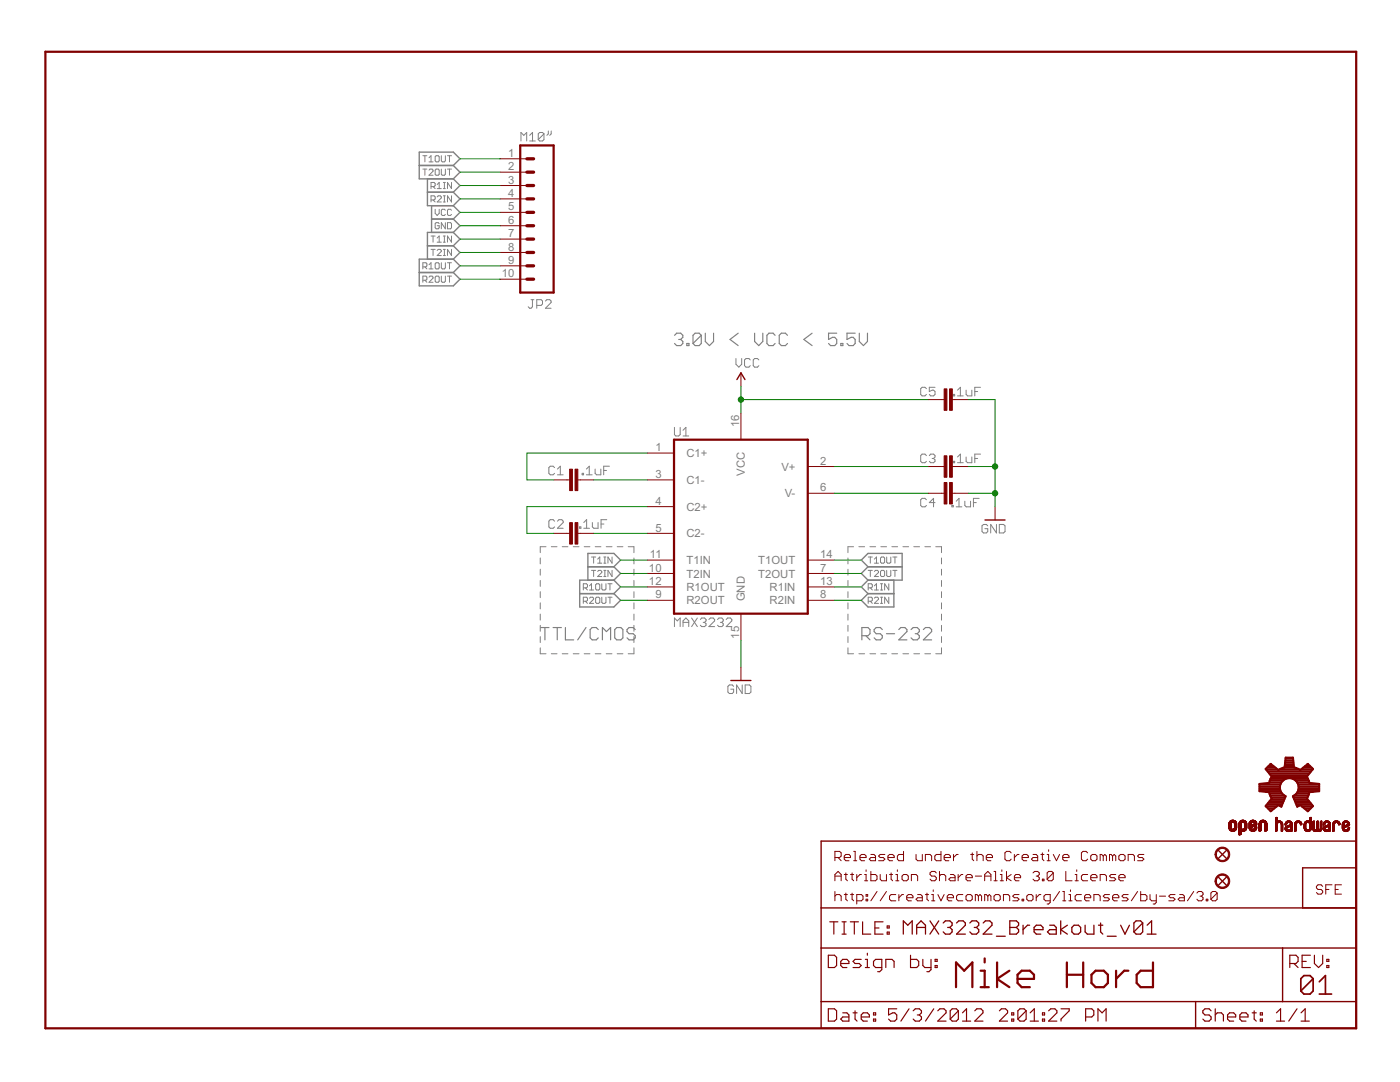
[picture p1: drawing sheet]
<svg xmlns="http://www.w3.org/2000/svg" width="279mm" height="216mm" viewBox="0 0 279 216" stroke-linecap="round" stroke-linejoin="round" font-family="sans-serif">
<defs><g id="words">
<g font-size="2.5" fill="#808080">
<text x="101.4" y="31.3">1</text>
<text x="101.4" y="34">2</text>
<text x="101.4" y="36.7">3</text>
<text x="101.4" y="39.3">4</text>
<text x="101.4" y="42">5</text>
<text x="101.4" y="44.7">6</text>
<text x="101.4" y="47.3">7</text>
<text x="101.4" y="50">8</text>
<text x="101.4" y="52.7">9</text>
<text x="100.2" y="55.3">10</text>
<text x="147.5" y="85.3" transform="rotate(-90 147.5 85.3)">16</text>
<text x="130.8" y="90">1</text>
<text x="130.8" y="95.4">3</text>
<text x="137" y="91.2">C1+</text>
<text x="148.7" y="95" transform="rotate(-90 148.7 95)">VCC</text>
<text x="155.9" y="93.9">V+</text>
<text x="163.7" y="92.7">2</text>
<text x="130.8" y="100.7">4</text>
<text x="137" y="96.6">C1-</text>
<text x="137" y="101.9">C2+</text>
<text x="156.6" y="99.2">V-</text>
<text x="163.7" y="98">6</text>
<text x="130.8" y="106.1">5</text>
<text x="137" y="107.2">C2-</text>
<text x="129.7" y="111.4">11</text>
<text x="137" y="112.6">T1IN</text>
<text x="151.3" y="112.6">T1OUT</text>
<text x="163.7" y="111.4">14</text>
<text x="129.5" y="114.1">10</text>
<text x="129.5" y="116.7">12</text>
<text x="130.8" y="119.4">9</text>
<text x="137" y="115.2">T2IN</text>
<text x="137" y="117.9">R1OUT</text>
<text x="148.7" y="120" transform="rotate(-90 148.7 120)">GND</text>
<text x="151.3" y="115.2">T2OUT</text>
<text x="153.6" y="117.9">R1IN</text>
<text x="163.7" y="114.1">7</text>
<text x="163.7" y="116.7">13</text>
<text x="163.7" y="119.4">8</text>
<text x="137" y="120.6">R2OUT</text>
<text x="153.6" y="120.6">R2IN</text>
<text x="147.5" y="127.4" transform="rotate(-90 147.5 127.4)">15</text>
</g>
</g></defs>
<g fill="none" stroke="#808080" stroke-width=".2">
<path d="M84.4 31.1h.8M84.4 33.7h.8M84.8 31.1v1.2M84.8 33.7v1.3M85.6 31.5l.4-.4v1.2M85.6 32.3h.8M85.6 34l.2-.3h.4l.2 .3v.2l-.8 .8h.8M86 37.2h.6l.2-.2v-.4l-.2-.2h-.6v1.2M86 39.9h.6l.2-.2v-.4l-.2-.2h-.6v1.2M86.4 37.2l.4 .4M86.4 39.9l.4 .4M87 31.1h.5l.2 .2v.8l-.2 .2h-.5l-.2-.2v-.8z"/>
<path d="M87 33.7h.5l.2 .3v.8l-.2 .2h-.5l-.2-.2v-.8zM87.2 36.8l.5-.4v1.2M87.2 39.3l.3-.2h.4l.2 .2v.2l-.9 .8h.9M87.2 37.6h.9M88.1 31.1v1l.2 .2h.4l.2-.2v-1M88.1 33.7v1.1l.2 .2h.4l.2-.2v-1.1M88.5 36.4h.4M88.5 37.6h.4M88.5 39.1h.4M88.7 36.4v1.2M88.7 39.1v1.2M89.3 31.1h.8"/>
<path d="M89.3 33.7h.8M89.7 31.1v1.2M89.7 33.7v1.3M90.1 36.4v1.2l-.8-1.2v1.2M90.1 39.1v1.2l-.8-1.2v1.2M104 28.1v-1.7l.5 .6 .6-.6v1.7M105.7 27l.6-.6v1.7M105.7 28.1h1.1M108.6 26.7v1.2l-.3 .2h-.6l-.3-.2M108.6 26.7l-.3-.3h-.6l-.3 .3v1.2M108.6 26.7l-1.2 1.2M109.4 26.1v.6l-.3 .3"/>
<path d="M110 26.1v.6l-.3 .3M84.4 53.3h.6l.2-.3v-.4l-.2-.2h-.6v1.3M84.4 55.9h.6l.2-.2v-.4l-.2-.2h-.6v1.2M84.8 53.3l.4 .4M84.8 55.9l.4 .4M85.6 52.8l.4-.4v1.3M85.6 55.3l.2-.2h.4l.2 .2v.2l-.8 .8h.8M85.6 53.7h.8M86 47.1h.8M86 49.8h.8M86.4 47.1v1.2M86.4 49.8v1.2"/>
<path d="M86.8 41.8v.8l.4 .4 .5-.4v-.8M87 52.4h.5l.2 .2v.8l-.2 .3h-.5l-.2-.3v-.8zM87 55.1h.5l.2 .2v.8l-.2 .2h-.5l-.2-.2v-.8zM87.2 47.5l.5-.4v1.2M87.2 50l.3-.2h.4l.2 .2v.2l-.9 .8h.9M87.2 48.3h.9M87.7 44.6l-.2-.2h-.5l-.2 .2v.8l.2 .3h.5l.2-.3v-.4h-.5M88.1 52.4v1l.2 .3h.4l.2-.3v-1M88.1 55.1v1l.2 .2h.4l.2-.2v-1M88.5 40.3h.4M88.5 47.1h.4M88.5 48.3h.4"/>
<path d="M88.5 49.8h.4M88.5 51h.4M88.7 47.1v1.2M88.7 49.8v1.2M88.9 42l-.2-.2h-.4l-.2 .2v.8l.2 .2h.4l.2-.2M88.9 44.4v1.3l-.8-1.3v1.3M89.3 44.4h.6l.2 .2v.8l-.2 .3h-.6zM89.3 52.4h.8M89.3 55.1h.8M89.7 52.4v1.3M89.7 55.1v1.2M90.1 42l-.2-.2h-.4l-.2 .2v.8l.2 .2h.4l.2-.2"/>
<path d="M90.1 47.1v1.2l-.8-1.2v1.2M90.1 49.8v1.2l-.8-1.2v1.2M106 59.8h.6M106.3 59.8v1.4l-.3 .3h-.3l-.3-.3M107.1 60.9h.9l.3-.3v-.5l-.3-.3h-.9v1.7M108.9 60.1l.2-.3h.6l.3 .3v.3l-1.1 1.1h1.1M146.9 71.5v1.2l.5 .6 .6-.6v-1.2M149.7 71.8l-.2-.3h-.6l-.3 .3v1.2l.3 .3h.6l.2-.3M151.4 71.8l-.2-.3h-.6l-.3 .3v1.2l.3 .3h.6l.2-.3M184.9 77.6l-.3-.3h-.6l-.3 .3v1.1l.3 .3h.6l.3-.3M186.6 77.3h-1.1v.8l.8-.2 .3 .2v.6l-.3 .3h-.6l-.2-.3M190.2 78.7h.3v.3h-.3z"/>
<path d="M191.1 77.9l.6-.6v1.7M191.1 79h1.1M192.8 77.9v.8l.3 .3h.9v-1.1M194.5 78.1h.6M195.7 77.3h-1.2v1.7M110.7 93.3l-.3-.3h-.6l-.3 .3v1.1l.3 .3h.6l.3-.3M111.3 94.7h1.1M111.3 93.6l.5-.6v1.7M116.2 94.4h.3v.3h-.3zM117 94.7h1.2M117 93.6l.6-.6v1.7M118.8 93.6v.8l.2 .3h.9v-1.1"/>
<path d="M120.5 93.9h.6M121.6 93h-1.1v1.7M134.6 85.3v1.4l.3 .3h.5l.3-.3v-1.4M136.3 85.9l.6-.6v1.7M136.3 87h1.2M184.9 90.9l-.3-.3h-.6l-.3 .3v1.2l.3 .2h.6l.3-.2M184.9 99.7l-.3-.3h-.6l-.3 .3v1.2l.3 .2h.6l.3-.2M185.5 90.9l.2-.3h.6l.3 .3v.3l-.3 .3M186 91.5h.3M186.3 91.5l.3 .3v.3l-.3 .2h-.6l-.2-.2M190.2 92.1h.3v.2h-.3zM191.1 92.3h1.1"/>
<path d="M191.1 91.2l.6-.6v1.7M192.8 91.2v.9l.3 .2h.9v-1.1M194.5 91.5h.6M195.4 99.4h-1.1v1.7M195.7 90.6h-1.2v1.7M107.8 111.3v1.2M107.8 113.6v1.2M107.8 115.8v1.2M107.8 118.1v1.2M109 109.1h-1.2v1.2M110 109.1h1.2M110.7 104l-.3-.3h-.6l-.3 .3v1.1l.3 .3h.6l.3-.3"/>
<path d="M111.3 104l.2-.3h.6l.3 .3v.3l-1.1 1.1h1.1M112.2 109.1h1.1M114.4 109.1h1.1M115.7 105.1h.2v.3h-.2zM116.4 117.3h.6l.2-.2v-.4l-.2-.2h-.6v1.2M116.4 120h.6l.2-.2v-.4l-.2-.2h-.6v1.2M116.5 105.4h1.1M116.5 104.3l.6-.6v1.7M116.6 109.1h1.1M116.8 117.3l.4 .4M116.8 120l.4 .4M117.6 117.7h.9"/>
<path d="M117.6 119.4l.3-.2h.4l.2 .2v.2l-.9 .8h.9M117.6 116.9l.4-.4v1.2M118 111.1h.9M118 113.8h.9M118.2 104.3v.8l.3 .3h.9v-1.1M118.5 111.1v1.3M118.5 113.8v1.2M118.8 109.1h1.1M118.9 119.4l.2-.2h.4l.2 .2v.8l-.2 .2h-.4l-.2-.2zM119.1 116.5h.4l.2 .2v.8l-.2 .2h-.4l-.2-.2v-.8zM119.3 112.4h.8M119.3 114l.2-.2h.4l.2 .2v.2l-.8 .8h.8"/>
<path d="M119.3 111.6l.4-.5v1.3M120 104.6h.5M120.1 116.5v1l.2 .2h.4l.2-.2v-1M120.1 119.2v1l.2 .2h.4l.2-.2v-1M120.5 111.1h.4M120.5 112.4h.4M120.5 113.8h.4M120.5 115h.4M120.7 111.1v1.3M120.7 113.8v1.2M121 109.1h1.1M121.1 103.7h-1.1v1.7"/>
<path d="M121.3 116.5h.9M121.3 119.2h.9M121.7 116.5v1.2M121.7 119.2v1.2M122.2 111.1v1.3l-.9-1.3v1.3M122.2 113.8v1.2l-.9-1.2v1.2M123.2 109.1h1.1M125.4 109.1h1.1v1.2M126.5 111.3v1.2M126.5 113.6v1.2M126.5 115.8v1.2M126.5 118.1v1.2"/>
<path d="M169.2 111.3v1.2M169.2 113.6v1.2M169.2 115.8v1.2M169.2 118.1v1.2M170.3 109.1h-1.1v1.2M171.4 109.1h1.2M173.3 111.1h.8M173.3 113.8h.8M173.3 117.3h.6l.2-.2v-.4l-.2-.2h-.6v1.2M173.3 120h.6l.2-.2v-.4l-.2-.2h-.6v1.2M173.6 109.1h1.2M173.7 111.1v1.3"/>
<path d="M173.7 113.8v1.2M173.7 117.3l.4 .4M173.7 120l.4 .4M174.5 111.6l.4-.5v1.3M174.5 116.9l.4-.4v1.2M174.5 112.4h.8M174.5 114l.2-.2h.4l.2 .2v.2l-.8 .8h.8M174.5 119.4l.2-.2h.4l.2 .2v.2l-.8 .8h.8M174.5 117.7h.8M175.7 116.5h.4M175.7 117.7h.4M175.7 119.2h.4"/>
<path d="M175.8 109.1h1.1M175.9 111.1h.4l.3 .3v.8l-.3 .2h-.4l-.2-.2v-.8zM175.9 113.8h.4l.3 .2v.9l-.3 .1h-.4l-.2-.1v-.9zM175.9 116.5v1.2M175.9 119.2v1.2M177 111.1v1.1l.2 .2h.4l.2-.2v-1.1M177 113.8v1.1l.2 .1h.4l.2-.1v-1.1M177.4 116.5v1.2l-.8-1.2v1.2M177.4 119.2v1.2l-.8-1.2v1.2M178 109.1h1.1M178.2 111.1h.8M178.2 113.8h.8"/>
<path d="M178.6 111.1v1.3M178.6 113.8v1.2M180.2 109.1h1.1M182.4 109.1h1.1M184.6 109.1h1.1M186.6 100.3h-1.1l.8-.9v1.7M186.8 109.1h1.1v1.2M187.9 111.3v1.2M187.9 113.6v1.2M187.9 115.8v1.2M187.9 118.1v1.2M190 100.9h.2v.2h-.2z"/>
<path d="M190.8 101.1h1.2M190.8 100l.6-.6v1.7M192.6 100v.9l.2 .2h.9v-1.1M194.3 100.3h.5M197.1 104.9l-.3-.3h-.5l-.3 .3v1.2l.3 .2h.5l.3-.2v-.6h-.5M198.9 104.6v1.7l-1.2-1.7v1.7M199.4 104.6h.9l.3 .3v1.2l-.3 .2h-.9zM107.8 120.3v1.2M107.8 122.5v1.2M107.8 124.8v1.2M107.8 127v1.2M107.8 129.3v1.2h1.2"/>
<path d="M110 130.5h1.2M112.2 130.5h1.1M114.4 130.5h1.1M116.6 130.5h1.1M118.8 130.5h1.1M121 130.5h1.1M123.2 130.5h1.1M126.5 129.3v1.2h-1.1M126.5 120.3v1.2M126.5 122.5v1.2M126.5 124.8v1.2M126.5 127v1.2"/>
<path d="M134.6 125v-1.7l.6 .6 .5-.6v1.7M136.3 125v-1.1l.6-.6 .6 .6v1.1M136.3 124.2h1.2M138 123.3l1.2 1.7M139.2 123.3l-1.2 1.7M139.8 123.6l.2-.3h.6l.3 .3v.3l-.3 .3M140.3 124.2h.3M140.6 124.2l.3 .3v.3l-.3 .2h-.6l-.2-.2M141.5 123.6l.3-.3h.5l.3 .3v.3l-1.1 1.1h1.1M143.2 123.6l.3-.3h.6l.2 .3v.3l-.2 .3M143.8 124.2h.3M144.1 124.2l.2 .3v.3l-.2 .2h-.6l-.3-.2"/>
<path d="M144.9 123.6l.3-.3h.6l.2 .3v.3l-1.1 1.1h1.1M146.4 136.9l-.3-.2h-.5l-.3 .2v1.2l.3 .3h.5l.3-.3v-.6h-.6M148.1 136.7v1.7l-1.1-1.7v1.7M148.7 136.7h.9l.3 .2v1.2l-.3 .3h-.9zM169.2 129.3v1.2h1.1M169.2 120.3v1.2M169.2 122.5v1.2M169.2 124.8v1.2M169.2 127v1.2M171.4 130.5h1.2M173.6 130.5h1.2M175.7 120.4h.4"/>
<path d="M175.8 130.5h1.1M178 130.5h1.1M180.2 130.5h1.1M182.4 130.5h1.1M184.6 130.5h1.1M187.9 129.3v1.2h-1.1M187.9 120.3v1.2M187.9 122.5v1.2M187.9 124.8v1.2M187.9 127v1.2"/>
</g>
<g fill="none" stroke="#808080" stroke-width=".23">
<path d="M134.6 66.9l.4-.4h.8l.5 .4v.4l-.5 .4M135.4 67.7h.4M135.8 67.7l.5 .4v.4l-.5 .5h-.8l-.4-.5M137.1 68.5h.4v.5h-.4zM140 66.9l-.5-.4h-.8l-.4 .4v1.6M140 66.9v1.6l-.5 .5h-.8l-.4-.5M140 66.9l-1.7 1.6M140.8 66.5v1.6l.8 .9 .8-.9v-1.6M147.3 66.5l-1.6 1.2 1.6 1.3M150.6 66.5v1.6l.8 .9 .8-.9v-1.6M154.7 66.9l-.4-.4h-.8l-.4 .4v1.6l.4 .5h.8l.4-.5M157.2 66.9l-.5-.4h-.8l-.4 .4v1.6l.4 .5h.8l.5-.5"/>
<path d="M162.1 66.5l-1.7 1.2 1.7 1.3M167 66.5h-1.6v1.2l.8-.4h.4l.4 .4v.8l-.4 .5h-.8l-.4-.5M167.8 68.5h.4v.5h-.4zM170.7 66.5h-1.7v1.2l.9-.4h.4l.4 .4v.8l-.4 .5h-.9l-.4-.5M171.5 66.5v1.6l.8 .9 .8-.9v-1.6M107.9 125.2h1.7M108.8 125.2v2.5M110.4 125.2h1.6M111.2 125.2v2.5M112.8 125.2v2.5h1.7M116.9 125.2l-1.6 2.5M119.4 125.6l-.4-.4h-.8l-.4 .4v1.7l.4 .4h.8l.4-.4"/>
<path d="M120.2 127.7v-2.5l.8 .8 .9-.8v2.5M123.1 125.2h.8l.4 .4v1.7l-.4 .4h-.8l-.4-.4v-1.7zM126.8 125.6l-.4-.4h-.9l-.4 .4v.4l.4 .4h.9l.4 .5v.4l-.4 .4h-.9l-.4-.4M172 126.9h1.2l.4-.5v-.8l-.4-.4h-1.2v2.5M172.8 126.9l.8 .8M176.1 125.6l-.4-.4h-.8l-.4 .4v.4l.4 .4h.8l.4 .5v.4l-.4 .4h-.8l-.4-.4M176.9 126.4h1.6M179.4 125.6l.4-.4h.8l.4 .4v.4l-1.6 1.7h1.6M181.8 125.6l.4-.4h.8l.5 .4v.4l-.5 .4M182.6 126.4h.4M183 126.4l.5 .5v.4l-.5 .4h-.8l-.4-.4M184.3 125.6l.4-.4h.8l.4 .4v.4l-1.6 1.7h1.6"/>
</g>
<g fill="none" stroke="#808080" stroke-width=".28">
<path d="M83.7 33h6.8M85.3 35.7v5.3h5.2M85.3 38.4h5.2M90.5 33l1.3-1.3-1.3-1.3h-6.8v5.3h6.8M90.5 33l1.3 1.4-1.3 1.3M90.5 35.7l1.3 1.3-1.3 1.4M90.5 38.4l1.3 1.3-1.3 1.3M83.7 54.4h6.8M85.3 49h5.2M86.1 43.7h4.4M86.1 41v5.4M90.5 41l1.3 1.4-1.3 1.3"/>
<path d="M90.5 43.7l1.3 1.3-1.3 1.4M90.5 46.4h-5.2v5.3M90.5 51.7h-6.8v5.3h6.8l1.3-1.3-1.3-1.3M90.5 46.4l1.3 1.3-1.3 1.3M90.5 49l1.3 1.4-1.3 1.3M90.5 51.7l1.3 1.3-1.3 1.4M115.7 118.4h6.8M117.3 113.1h5.2M122.5 113.1l1.3-1.3-1.3-1.4h-5.2v5.4M122.5 115.8h-6.8v5.3h6.8l1.3-1.3-1.3-1.4M122.5 113.1l1.3 1.3-1.3 1.4M122.5 115.8l1.3 1.3-1.3 1.3"/>
<path d="M173.2 113.1l-1.3-1.3 1.3-1.4h6.8v5.4h-6.8M173.2 113.1h6.8M173.2 113.1l-1.3 1.3 1.3 1.4M173.2 115.8l-1.3 1.3 1.3 1.3M173.2 118.4h5.2M178.4 115.8v5.3h-5.2l-1.3-1.3 1.3-1.4"/>
</g>
<g fill="none" stroke="#800000" stroke-width=".44">
<path d="M9.1 10.3h261.6v194.9h-261.6zM103.8 29h6.7v29.4h-6.7zM134.5 87.7h26.7v34.7h-26.7zM190.8 197v-5l1.6 1.7 1.7-1.7v5M195.7 193.7h.8v3.3M195.7 197h1.6M196.5 191.2v.8M199 192v5M201.4 193.7l-2.4 1.6 2.4 1.7M203.1 195.3h3.3v-.8l-.9-.8h-1.6l-.8 .8v1.7l.8 .8h1.6M212.9 192v5M212.9 194.5h3.3"/>
<path d="M216.2 192v5M217.8 194.5l.9-.8h1.6l.8 .8v1.7l-.8 .8h-1.6l-.9-.8zM222.7 193.7v3.3M225.2 193.7h-.8l-1.7 1.6M230.1 192v5h-2.5l-.8-.8v-1.7l.8-.8h2.5"/>
</g>
<path d="M262.1 195.3l-.6-.6h-1.3l-.6 .6v2.4M262.1 195.3v2.4l-.6 .7h-1.3l-.6-.7M262.1 195.3l-2.5 2.4M263.3 198.4h2.4M263.3 195.9l1.2-1.2v3.7" fill="none" stroke="#800000" stroke-width=".34"/>
<g fill="none" stroke="#800000" stroke-width=".28">
<path d="M147.1 75.7l.8-1.3 .8 1.3M196.6 103.8h4M145.9 135.8h4M163.9 167.8h106.8v37.4h-106.8zM243.2 169.7l1.6 1.6M243.2 175l1.6 1.6M244.8 169.7l-1.6 1.6M244.8 175l-1.6 1.6M270.7 173.2h-10.7v8M163.9 189.2h106.8M163.9 199.9h106.8M163.9 181.2h106.8"/>
<path d="M238.6 199.9v5.3M256 189.2v10.7"/>
</g>
<g fill="none" stroke="#800000" stroke-width=".23">
<path d="M165.3 190.6h1.2l.5 .4v1.7l-.5 .4h-1.2zM165.6 183.9h1.6M166.4 183.9v2.5M167.8 192.3h1.6v-.5l-.4-.4h-.8l-.4 .4v.9l.4 .4h.8M168 183.9h.9M168 186.4h.9M168.5 183.9v2.5M169.7 183.9h1.6M170.5 183.9v2.5M171.9 191.4h-1.3l-.4 .4 .4 .5h.9l.4 .4-.4 .4h-1.3M172.1 183.9v2.5h1.7M172.7 193.1h.8"/>
<path d="M172.7 191.4h.4v1.7M173.1 190.2v.4M174.6 185.2h.8M176 193.1h-1.2l-.5-.4v-.9l.5-.4h1.2v2.1l-.4 .4h-.4M176.2 183.9h-1.6v2.5h1.6M176.8 193.1v-1.7h1.2l.4 .4v1.3M177.1 186h.4v.4h-.4zM177.1 184.8h.4v.4h-.4zM181.7 190.6v2.5h1.2l.4-.4v-.9l-.4-.4h-1.2M184.2 191.4v1.3l.4 .4h1.2M185.8 191.4v2.1l-.4 .4h-.4M186.6 192.7h.4v.4h-.4z"/>
<path d="M186.6 191.4h.4v.4h-.4zM257.4 192.3h1.2l.5-.5v-.8l-.5-.4h-1.2v2.5M258.2 192.3l.9 .8M259.9 191.8h.8M261.5 190.6h-1.6v2.5h1.6M262.3 190.6v1.7l.8 .8 .9-.8v-1.7M264.8 192.7h.4v.4h-.4zM264.8 191.4h.4v.4h-.4zM165.3 201.3h1.2l.5 .4v1.6l-.5 .5h-1.2zM168.2 202.1h.8l.4 .4v1.3h-1.2l-.4-.5 .4-.4h1.2M170.2 202.1h.8M170.6 201.7v1.6l.4 .5"/>
<path d="M171.9 202.9h1.6v-.4l-.4-.4h-.8l-.4 .4v.8l.4 .5h.8M174.3 203.3h.5v.5h-.5zM174.3 202.1h.5v.4h-.5zM179 201.3h-1.7v1.2l.9-.4h.4l.4 .4v.8l-.4 .5h-.9l-.4-.5M181.4 201.3l-1.6 2.5M182.2 201.7l.5-.4h.8l.4 .4v.4l-.4 .4M183.1 202.5h.4M183.5 202.5l.4 .4v.4l-.4 .5h-.8l-.5-.5M186.4 201.3l-1.7 2.5M187.2 201.7l.4-.4h.8l.4 .4v.4l-1.6 1.7h1.6M191.3 201.7v1.6l-.4 .5h-.9l-.4-.5M191.3 201.7l-.4-.4h-.9l-.4 .4v1.6"/>
<path d="M191.3 201.7l-1.7 1.6M192.1 203.8h1.6M192.1 202.1l.8-.8v2.5M194.5 201.7l.4-.4h.9l.4 .4v.4l-1.7 1.7h1.7M199.5 201.7l.4-.4h.8l.4 .4v.4l-1.6 1.7h1.6M201.9 203.3h.4v.5h-.4zM201.9 202.1h.4v.4h-.4zM204.8 201.7v1.6l-.4 .5h-.8l-.5-.5M204.8 201.7l-.4-.4h-.8l-.5 .4v1.6M204.8 201.7l-1.7 1.6M205.6 203.8h1.6M205.6 202.1l.8-.8v2.5"/>
<path d="M208 203.3h.5v.5h-.5zM208 202.1h.5v.4h-.5zM209.3 201.7l.4-.4h.8l.4 .4v.4l-1.6 1.7h1.6M211.8 201.3h1.6v.4l-1.6 1.6v.5M216.7 202.9h1.2l.4-.4v-.8l-.4-.4h-1.2v2.5M219.1 203.8v-2.5l.8 .8 .8-.8v2.5M241.7 201.7l-.4-.4h-.8l-.4 .4v.4l.4 .4h.8l.4 .4v.4l-.4 .5h-.8l-.4-.5M242.5 202.5l.4-.4h.9l.4 .4v1.3M242.5 201.3v2.5M245 202.9h1.6v-.4l-.4-.4h-.8l-.4 .4v.8l.4 .5h.8M247.4 202.9h1.7v-.4l-.4-.4h-.9l-.4 .4v.8l.4 .5h.9M249.9 202.1h.8"/>
<path d="M250.3 201.7v1.6l.4 .5M251.5 203.3h.4v.5h-.4zM251.5 202.1h.4v.4h-.4zM254.7 203.8h1.7M254.7 202.1l.9-.8v2.5M258.8 201.3l-1.6 2.5M259.7 203.8h1.6M259.7 202.1l.8-.8v2.5"/>
</g>
<g fill="none" stroke="#800000" stroke-width=".25">
<path d="M180.3 186.4v-2.7l.9 .9 .9-.9v2.7M182.9 186.4v-1.8l.9-.9 .9 .9v1.8M182.9 185.1h1.8M185.6 183.7l1.7 2.7M187.3 183.7l-1.7 2.7M188.2 184.2l.5-.5h.9l.4 .5v.4l-.4 .5M189.1 185.1h.5M189.6 185.1l.4 .4v.4l-.4 .5h-.9l-.5-.5M190.9 184.2l.4-.5h.9l.5 .5v.4l-1.8 1.8h1.8M193.5 184.2l.5-.5h.9l.4 .5v.4l-.4 .5M194.4 185.1h.5M194.9 185.1l.4 .4v.4l-.4 .5h-.9l-.5-.5"/>
<path d="M196.2 184.2l.5-.5h.8l.5 .5v.4l-1.8 1.8h1.8M198.9 186.8h1.7M201.5 185.1h1.3M201.5 183.7h1.3l.5 .5v.4l-.5 .5 .5 .4v.4l-.5 .5h-1.3zM204.2 184.6v1.8M205.5 184.6h-.4l-.9 .9M206.4 185.5h1.8v-.4l-.5-.5h-.9l-.4 .5v.8l.4 .5h.9M209.5 184.6h.9l.4 .5v1.3h-1.3l-.5-.5 .5-.4h1.3M211.7 183.7v2.7M213 184.6l-1.3 .9 1.3 .9M213.9 185.1l.5-.5h.8l.5 .5v.8l-.5 .5h-.8l-.5-.5zM216.6 184.6v1.3l.4 .5h1.3v-1.8"/>
<path d="M219.2 184.6h.9M219.6 184.2v1.7l.5 .5M221 186.8h1.8M223.6 184.6l.9 1.8 .9-1.8M228 184.2l-.4-.5h-.9l-.4 .5v1.7M228 184.2v1.7l-.4 .5h-.9l-.4-.5M228 184.2l-1.7 1.7M228.9 186.4h1.8M228.9 184.6l.9-.9v2.7"/>
</g>
<g fill="none" stroke="#800000" stroke-width=".2">
<path d="M99.8 31.7h5.4M99.8 34.4h5.4M99.8 37h5.4M99.8 39.7h5.4M99.8 42.4h5.4M99.8 45h5.4M99.8 47.7h5.4M99.8 50.4h5.4M99.8 53h5.4M99.8 55.7h5.4M147.9 74.4v2.7M185.2 79.7h3.2"/>
<path d="M190 79.7h3.3M110.5 95.8h3.2M115.3 95.8h3.2M129.2 90.4h5.3M129.2 95.8h5.3M147.9 82.4v5.3M161.2 93.1h5.3M161.2 98.4h5.3M185.2 93.1h3.2M185.2 98.4h3.2M190 93.1h3.3M190 98.4h3.3"/>
<path d="M110.5 106.4h3.2M115.3 106.4h3.2M129.2 101.1h5.3M129.2 106.4h5.3M129.2 111.8h5.3M129.2 114.4h5.3M129.2 117.1h5.3M129.2 119.8h5.3M161.2 111.8h5.3M161.2 114.4h5.3M161.2 117.1h5.3M161.2 119.8h5.3"/>
<path d="M198.6 101.1v2.7M147.9 122.4v5.4M147.9 133.1v2.7M166.6 171.1h1l.3-.3v-.6l-.3-.3h-1v1.8M166.6 175.7v-1.2l.7-.6 .6 .6v1.2M166.6 177.9v1.8M166.6 178.8l.3-.3h.7l.3 .3v.9M166.6 174.8h1.3M167.3 171.1l.6 .6M168.5 171.1h1.2v-.3l-.3-.3h-.6l-.3 .3v.6l.3 .3h.6M168.5 174.5h.6M168.5 178.5h.6"/>
<path d="M168.8 174.2v1.2l.3 .3M168.8 178.2v1.2l.3 .3M169.7 174.5h.7M169.7 178.5h.7M170.1 174.2v1.2l.3 .3M170.1 178.2v1.2l.3 .3M170.4 169.9h.3v1.8M170.4 171.7h.6M171 174.5v1.2M171 179.7h.9l.3-.3v-.6l-.3-.3h-.9v1.9M171.6 171.1h1.2v-.3l-.2-.3h-.7l-.3 .3v.6l.3 .3h.7M171.9 174.5h-.3l-.6 .6"/>
<path d="M172.6 174.5h.2v1.2M172.6 175.7h.6M172.8 173.6v.3M172.8 178.5h.4v.3h-.4zM172.8 179.4h.4v.3h-.4zM173.8 170.5h.6l.3 .3v.9h-.9l-.3-.3 .3-.3h.9M173.8 173.9v1.8h.9l.3-.3v-.6l-.3-.3h-.9M175 177.9l-1.2 1.8M175.7 174.5v.9l.3 .3h.9v-1.2M176.6 170.5h-.9l-.4 .3 .4 .3h.6l.3 .3-.3 .3h-1M176.9 177.9l-1.2 1.8M177.2 171.1h1.3v-.3l-.4-.3h-.6l-.3 .3v.6l.3 .3h.6"/>
<path d="M177.5 174.5h.6M177.8 174.2v1.2l.3 .3M178.8 174.5h.3v1.2M178.8 175.7h.6M178.8 178.5h-1l-.3 .3v.6l.3 .3h1M179.1 173.6v.3M179.4 178.5v1.2M180.3 169.9v1.8h-.9l-.3-.3v-.6l.3-.3h.9M180.3 174.5h.7l.3 .3v.6l-.3 .3h-.7l-.3-.3v-.6zM180.3 178.5h-.3l-.6 .6M181 179.1h1.2v-.3l-.3-.3h-.6l-.3 .3v.6l.3 .3h.6M181.9 175.7v-1.2h.9l.3 .3v.9"/>
<path d="M182.8 170.5v.9l.3 .3h1v-1.2M183.1 178.5h.6l.4 .3v.9h-1l-.3-.3 .3-.3h1M184.7 171.7v-1.2h.9l.3 .3v.9M184.7 178.5h.6M185 178.2v1.2l.3 .3M185.9 178.5h.3v1.2M185.9 179.7h.7M186.2 177.6v.3M186.9 174.2l-.3-.3h-.7l-.3 .3v.3l.3 .3h.7l.3 .3v.3l-.3 .3h-.7l-.3-.3M187.2 178.5l.6 1.2 .6-1.2M187.5 174.8l.3-.3h.6l.3 .3v.9M187.5 173.9v1.8"/>
<path d="M187.8 169.9v1.8h-.9l-.3-.3v-.6l.3-.3h.9M188.4 171.1h1.3v-.3l-.3-.3h-.7l-.3 .3v.6l.3 .3h.7M189 179.1h1.3v-.3l-.3-.3h-.6l-.4 .3v.6l.4 .3h.6M189.7 174.5h.6l.3 .3v.9h-.9l-.3-.3 .3-.3h.9M190.3 170.5v1.2M191.2 170.5h-.3l-.6 .6M191.2 174.5v1.2M192.2 174.5h-.3l-.7 .6M192.2 178.5h-1l-.3 .3v.6l.3 .3h1M192.8 175.1h1.2v-.3l-.3-.3h-.6l-.3 .3v.6l.3 .3h.6M193.1 178.5h.6l.3 .3v.6l-.3 .3h-.6l-.3-.3v-.6zM193.7 170.5h.6"/>
<path d="M194 170.2v1.2l.3 .3M194.6 174.8h1.3M195 170.8l.3-.3h.6l.3 .3v.9M195 169.9v1.8M195.3 178.8l-.3-.3h-.4v1.2M195.3 178.8v.9M195.3 178.8l.3-.3 .3 .3v.9M196.5 174.8h1.3M196.5 175.7v-1.2l.6-.6 .7 .6v1.2M196.8 171.1h1.3v-.3l-.3-.3h-.7l-.3 .3v.6l.3 .3h.7M197.1 178.8l-.3-.3h-.3v1.2M197.1 178.8l.3-.3 .4 .3v.9"/>
<path d="M197.1 178.8v.9M198.4 175.7h.6M198.4 173.9h.3v1.8M198.7 178.5h.6l.3 .3v.6l-.3 .3h-.6l-.3-.3v-.6zM199.6 174.5h.3v1.2M199.6 175.7h.7M199.9 173.6v.3M200.3 179.7v-1.2h.9l.3 .3v.9M200.9 173.9v1.8M201.8 170.2l-.3-.3h-.6l-.3 .3v1.2l.3 .3h.6l.3-.3M201.8 174.5l-.9 .6 .9 .6M202.4 170.5v1.2"/>
<path d="M202.4 175.1h1.3v-.3l-.3-.3h-.7l-.3 .3v.6l.3 .3h.7M203.4 170.5h-.3l-.7 .6M203.4 178.5h-1l-.3 .3 .3 .3h.7l.3 .3-.3 .3h-1M204 171.1h1.2v-.3l-.3-.3h-.6l-.3 .3v.6l.3 .3h.6M204 179.4h.3v.3h-.3zM205.2 178.5h.7l.3 .3v.6l-.3 .3h-.7l-.3-.3v-.6zM206.2 170.5h.6l.3 .3v.9h-.9l-.4-.3 .4-.3h.9M206.2 174.2l.3-.3h.6l.3 .3v.3l-.3 .3M206.8 174.8h.3M206.8 178.5v1.2M207.1 174.8l.3 .3v.3l-.3 .3h-.6l-.3-.3M207.7 170.5h.6"/>
<path d="M207.7 178.5h-.3l-.6 .6M208 170.2v1.2l.3 .3M208 175.4h.3v.3h-.3zM209 171.7h.6M209 170.5h.3v1.2M209.3 169.6v.3M209.6 179.7h-.9l-.4-.3v-.6l.4-.3h.9v1.6l-.3 .3h-.3M210.2 170.5l.6 1.2 .7-1.2M210.2 174.2v1.2l-.3 .3h-.6l-.3-.3M210.2 174.2l-.3-.3h-.6l-.3 .3v1.2M210.2 174.2l-1.2 1.2M211.5 177.9l-1.3 1.8"/>
<path d="M212.1 171.1h1.2v-.3l-.3-.3h-.6l-.3 .3v.6l.3 .3h.6M212.1 179.7h.6M212.1 177.9h.3v1.8M212.7 173.9v1.8h1.3M213.3 178.5h.3v1.2M213.3 179.7h.7M213.6 177.6v.3M214.6 174.5h.3v1.2M214.6 175.7h.6M214.9 173.6v.3M215.8 178.5h-.9l-.3 .3v.6l.3 .3h.9M216.5 179.1h1.2v-.3l-.3-.3h-.7l-.2 .3v.6l.2 .3h.7"/>
<path d="M217.1 170.2l-.4-.3h-.6l-.3 .3v1.2l.3 .3h.6l.4-.3M217.1 174.5h-1l-.3 .3v.6l.3 .3h1M217.7 170.8l.3-.3h.6l.3 .3v.6l-.3 .3h-.6l-.3-.3zM217.7 175.1h1.2v-.3l-.3-.3h-.6l-.3 .3v.6l.3 .3h.6M218.3 179.7v-1.2h.9l.4 .3v.9M219.6 175.7v-1.2h.9l.3 .3v.9M220.2 170.8l-.3-.3h-.3v1.2M220.2 170.8v.9M220.2 170.8l.3-.3 .3 .3v.9M221.4 178.5h-.9l-.3 .3 .3 .3h.6l.3 .3-.3 .3h-.9M222 170.8l-.3-.3h-.3v1.2M222 170.8v.9"/>
<path d="M222 179.1h1.3v-.3l-.3-.3h-.6l-.4 .3v.6l.4 .3h.6M222 170.8l.4-.3 .3 .3v.9M222.7 174.5h-1l-.3 .3 .3 .3h.7l.3 .3-.3 .3h-1M223.3 170.8l.3-.3h.6l.3 .3v.6l-.3 .3h-.6l-.3-.3zM223.3 175.1h1.2v-.3l-.3-.3h-.6l-.3 .3v.6l.3 .3h.6M225.1 171.7v-1.2h1l.3 .3v.9M225.1 178.5h-.9l-.3 .3 .3 .3h.7l.2 .3-.2 .3h-1M227 177.9l-1.2 1.8M227.6 177.9v1.8h1l.3-.3v-.6l-.3-.3h-1M228.3 170.5h-1l-.3 .3 .3 .3h.7l.3 .3-.3 .3h-1M229.5 178.5v.9l.3 .3h1M230.8 178.5v1.6l-.3 .3h-.4"/>
<path d="M231.4 178.8h1.2M234.5 178.5h-.9l-.3 .3 .3 .3h.6l.3 .3-.3 .3h-.9M235.4 178.5h.7l.3 .3v.9h-1l-.3-.3 .3-.3h1M238.2 177.9l-1.2 1.8M238.9 178.2l.3-.3h.6l.3 .3v.3l-.3 .3M239.5 178.8h.3M239.8 178.8l.3 .3v.3l-.3 .3h-.6l-.3-.3M240.7 179.4h.3v.3h-.3zM242.9 178.2v1.2l-.3 .3h-.6l-.3-.3M242.9 178.2l-.3-.3h-.6l-.3 .3v1.2M242.9 178.2l-1.2 1.2M245.3 165.1h.4"/>
<path d="M245.3 165h.4M245.3 164.9h.4M245.3 164.8h.4M245.3 164.7h.4M245.3 164.6h.4M245.3 164.5h.4M245.3 164.4h.4M245.3 165.3l.5 .1M245.3 165.3h.4M245.3 165.2h.4M245.3 164.3h.4M245.3 164.2h.4"/>
<path d="M245.3 165.4h.6M245.3 165.4l.6 .1M245.3 165.5h1.4M245.3 164.1h1.4M245.4 165.5h1.3M245.4 164h1.3M245.4 165.6h1.3M245.4 163.9l1.3 .1M245.4 163.9h1.2M245.4 165.6h1.2M245.5 165.7h1.1M245.5 163.9h1.1"/>
<path d="M245.6 165.7h.9M245.6 163.8h.9M245.6 163.8h.8M245.6 165.8h.8M245.7 165.8h.7M245.7 164.3h-.4M245.7 164.2h-.4M245.7 163.7h.6M245.9 164.1l-.6 .1M245.9 163.7h.3M245.9 165.9h.3M245.9 164.1h-.6"/>
<path d="M246.1 165.5h.6M246.1 164.1h.6M246.2 165.4h.6M246.2 164.1h.6M246.3 164.2h.5M246.3 165.3h.5M246.4 164.3h.4M246.4 165.2h.4M246.4 165.1h.4M246.4 165h.4M246.4 164.9h.4M246.4 164.8h.4"/>
<path d="M246.4 164.7h.4M246.4 164.6h.4M246.4 164.5h.4M246.4 164.4h.4M246.8 165.3l-.5 .1M246.8 165.2l-.4 .1M247.3 166.4h.4M247.3 166.3h.4M247.3 166.2h.4M247.3 166.1h.4M247.3 166h.4M247.3 165.9h.4"/>
<path d="M247.3 165.8h1.2M247.3 165.5h1.4M247.3 165.4l.6 .1M247.3 165.4h.6M247.3 165.3l.5 .1M247.3 165.3h.5M247.3 165.2l.4 .1M247.3 165.2h.4M247.3 165.1h.4M247.3 165h.4M247.3 164.9h.4M247.3 164.8h.4"/>
<path d="M247.3 164.7h.4M247.3 164.6h.4M247.3 164.5h.4M247.3 164.4h.4M247.3 164.3h.4M247.3 166.6h.2M247.3 164.1h.6M247.4 164h1.3M247.4 163.9h1.2M247.5 163.9h1.1M247.6 163.8h.9M247.6 166.5l-.3 .1"/>
<path d="M247.7 166.5h-.4M247.7 164.3l-.4 .1M247.8 164.2l-.5 .1M247.8 164.2h-.5M247.8 163.7h.5M247.9 164.1l-.6 .1M247.9 163.7h.3M247.9 165.9h.3M248.2 165.5h.6M248.2 164.1h.6M248.2 164.1l.6 .1M248.3 164.2h.5"/>
<path d="M248.3 165.3h.5M248.4 165.3h.4M248.4 164.3h.4M248.4 165.8l-1.1 .1M248.4 165.2h.4M248.4 164.4h.4M248.4 165.1h.4M248.4 165h.4M248.4 164.9h.4M248.4 164.8h.4M248.4 164.7h.4M248.4 164.6h.4"/>
<path d="M248.4 164.5h.4M248.5 165.7l-1.2 .1M248.6 165.7h-1.3M248.6 165.6l-1.3 .1M248.7 165.6h-1.4M248.7 165.5l-1.4 .1M248.7 164l-1.3 .1M248.8 165.4h-.6M248.8 165.3l-.5 .1M249.3 165.4h.6M249.3 165.3l.5 .1M249.3 165.3h.4"/>
<path d="M249.3 165.2h.4M249.3 164.6h1.5M249.3 164.6h.4M249.3 164.5h.4M249.3 164.4h.4M249.3 164.3h.4M249.3 164.2h.5M249.3 165.4l.6 .1M249.4 165.5h1.3M249.4 164h1.3M249.4 165.6h1.3M249.5 165.6h1.1"/>
<path d="M249.5 163.9h1.1M249.5 165.7h1.1M249.6 165.7h.9M249.6 163.8h.9M249.6 165.8h.8M249.7 165.8h.7M249.7 164.4l-.4 .1M249.7 164.2l-.4 .1M249.8 165.1l-.5 .1M249.8 163.7h.5M249.8 165.1h-.5M249.9 164.6h.9"/>
<path d="M249.9 164.1l-.6 .1M249.9 165.9h.3M249.9 165l-.6 .1M249.9 163.7h.3M249.9 164.1h-.6M250 164.6h.8M250 165h-.7M250.1 164.5h.7M250.1 164.9l-.8 .1M250.1 164.1h.7M250.2 165.5h.5M250.2 164.4h.6"/>
<path d="M250.2 164.9h-.9M250.2 164.1h.6M250.3 164.2h.5M250.3 165.4h.5M250.3 165.3h.5M250.3 164.4h.5M250.4 164.3h.4M250.4 165.2h.4M250.4 164.8l-1.1 .1M250.4 165.1h.4M250.5 164.8h-1.2M250.5 165h.3"/>
<path d="M250.6 164.7l-1.3 .1M250.6 165h.2M250.7 164.7h-1.4M250.7 164l-1.3 .1M250.8 165.4h-.6M251.3 165.6h.4M251.3 165.5h.4M251.3 165.4h.4M251.3 165.3h.4M251.3 165.2h.4M251.3 165.1h.4M251.3 165h.4"/>
<path d="M251.3 164.9h.4M251.3 164.8h.4M251.3 164.7h.4M251.3 164.6h.4M251.3 164.5h.4M251.3 164.4h.4M251.3 165.8h.2M251.3 164.2h.5M251.4 164h1.3M251.4 163.9l1.3 .1M251.5 163.9h1.1M251.6 163.8h.9"/>
<path d="M251.6 165.8h-.3M251.7 165.7l-.4 .1M251.7 165.7h-.4M251.7 164.3l-.4 .1M251.7 164.3h-.4M251.8 163.7h.5M251.9 164.1l-.6 .1M251.9 163.7h.3M251.9 164.1h-.5M252.2 164.1h.6M252.2 164.1l.6 .1M252.3 164.2h.5"/>
<path d="M252.3 164.2l.5 .1M252.4 164.3h.4M252.4 165.7h.4M252.4 165.6h.4M252.4 165.5h.4M252.4 165.4h.4M252.4 165.3h.4M252.4 165.2h.4M252.4 165.1h.4M252.4 165h.4M252.4 164.9h.4M252.4 164.8h.4"/>
<path d="M252.4 164.7h.4M252.4 164.6h.4M252.4 164.5h.4M252.4 164.4h.4M252.7 165.8h-.3M252.8 165.8h-.4M252.8 164l-1.4 .1M252.8 165.7l-.4 .1M254.6 165.9h.1M254.6 165.8h.2M254.6 165.7h.2M254.6 165.7h.3"/>
<path d="M254.6 165.6h.3M254.6 165.5h.3M254.6 165.4h.3M254.6 165.3h.3M254.6 165.2h.3M254.6 165.1h.3M254.6 165h.3M254.6 164.9h.3M254.6 164.8h.3M254.6 164.7h.3M254.6 164.6h.3M254.6 164.5h.3"/>
<path d="M254.6 164.4h.3M254.6 164.3h.3M254.6 164h1.2M254.6 163.9l1.1 .1M254.6 163.9h1.1M254.6 163.8l1 .1M254.6 163.8h.3M254.6 163.7h.3M254.6 163.6h.3M254.6 163.5h.3M254.6 163.4h.3M254.6 163.3h.3"/>
<path d="M254.6 163.2h.3M254.7 163.1h.1M254.8 165.8l-.2 .1M255 164.3h-.4M255 164.2l-.4 .1M255 164.2h-.4M255.1 163.8h.4M255.2 164.1l-.6 .1M255.4 164.1l.5 .1M255.5 164.2h.4M255.6 164.2h.3M255.6 164.3h.4"/>
<path d="M255.7 164.3h.3M255.7 164.5h.3M255.7 164.4h.3M255.7 165.9h.1M255.7 165.8h.3M255.7 165.7h.3M255.7 165.6h.3M255.7 165.5h.3M255.7 165.4h.3M255.7 165.3h.3M255.7 165.2h.3M255.7 165.1h.3"/>
<path d="M255.7 165h.3M255.7 164.9h.3M255.7 164.8h.3M255.7 164.7h.3M255.7 164.6h.3M255.9 164.1h-1.3M255.9 165.8l-.2 .1M256 165.7h-.3M256.5 165.5h.3M256.5 165.4h.3M256.5 165.3h.3M256.5 164.6h.1"/>
<path d="M256.5 164.4h.3M256.5 165.5l.4 .1M256.5 164.3h.3M256.5 165.6l.9 .1M256.5 165.6h.5M256.6 165.7h.8M256.6 165.7l.8 .1M256.6 164.1h1.1M256.7 165.8h.7M256.7 164h1M256.7 164.6h-.2M256.7 164h.9"/>
<path d="M256.8 164.5h-.3M256.8 164.9h1.1M256.8 163.9h.8M256.8 165.3h-.3M256.8 164.4h-.3M256.8 165.2l-.3 .1M256.9 165.9h.5M256.9 163.9h.6M256.9 165.2h-.4M256.9 164.2l-.4 .1M256.9 164.8h1M256.9 164.2h-.4"/>
<path d="M257 165.9h.1M257 165.1l-.5 .1M257 163.8h.4M257 164.8h.9M257 165.1h-.5M257.1 165.9h.1M257.1 164.1l-.5 .1M257.1 165.6h.2M257.1 164.7h.8M257.2 165l-.7 .1M257.3 164.7h.6M257.3 164.1h.5"/>
<path d="M257.3 165h-.7M257.4 164.6h.5M257.4 164.9l-.8 .1M257.4 164.2h.4M257.5 164.2h.4M257.5 164.6h.4M257.5 164.3h.4M257.6 164.5h.3M257.6 164.3h.3M257.6 164.9h.3M257.6 164.4h.3M257.6 165.9h.1"/>
<path d="M257.6 165.8h.3M257.6 165.7h.3M257.6 165.6h.3M257.6 165.5h.3M257.6 165.4h.3M257.6 165.3h.3M257.6 165.2h.3M257.6 165.1h.3M257.6 165h.3M257.8 164.1h-1.2M257.9 165.8l-.3 .1M257.9 164.9h-1.2"/>
<path d="M258.4 165.9h.1M258.4 165.8h.3M258.4 165.7h.3M258.4 165.6h.3M258.4 165.5h.3M258.4 165.4h.3M258.4 165.3h.3M258.4 165.2h.3M258.4 165.1h.3M258.4 165h.3M258.4 164.9h.3M258.4 164.8h.3"/>
<path d="M258.4 164.7h.3M258.4 164.6h.3M258.4 164.5h.3M258.4 164.4h.3M258.4 164.3h.3M258.4 164.2h.4M258.5 164h1.2M258.6 164h1M258.6 165.8l-.2 .1M258.6 164h.9M258.7 163.9h.8M258.7 164.4l-.3 .1"/>
<path d="M258.8 164.3h-.4M258.8 163.9h.6M258.8 164.2l-.4 .1M258.9 163.8h.4M259 164.1h-.5M259.2 164.1h.5M259.3 164.2h.5M259.4 164.2l.4 .1M259.4 164.3h.4M259.5 164.3l.3 .1M259.5 164.4h.3M259.5 164.6h.2"/>
<path d="M259.7 164.1h-1.2M259.8 164.5l-.3 .1M259.8 164.5h-.3M260.3 165.2h.3M260.3 165.1h.3M260.3 165h.3M260.3 164.9h.3M260.3 164.8h.3M260.3 164.7h.3M260.3 164.6h.3M260.3 164.5h.3M260.3 164.4h.3"/>
<path d="M260.3 165.3h.3M260.3 165.4h.4M260.3 164.3h.4M260.3 165.5h.4M260.3 165.5l.5 .1M260.4 165.6h.6M260.4 165.6h1.2M260.4 165.7h1.2M260.4 164h1.3M260.5 164h1.2M260.5 165.7h1M260.6 165.8h.9"/>
<path d="M260.6 163.9h1.1M260.6 165.8h.8M260.6 164.3l-.3 .1M260.7 163.9h1M260.7 164.2l-.4 .1M260.7 165.9h.6M260.8 164.2h-.5M260.8 163.8h.4M260.9 164.1l-.6 .1M260.9 165.9h.1M261 165.9h.1M261.1 164.1h.6"/>
<path d="M261.2 165.6h.4M261.2 164.2h.5M261.3 165.5h.4M261.3 164.2h.4M261.3 164.3h.4M261.4 164.3h.3M261.4 165.3h.3M261.4 165.2h.3M261.4 165.1h.3M261.4 165h.3M261.4 164.9h.3M261.4 164.8h.3"/>
<path d="M261.4 164.7h.3M261.4 164.6h.3M261.4 164.5h.3M261.4 164.4h.3M261.4 163.8h.3M261.4 163.7h.3M261.4 163.6h.3M261.4 163.5h.3M261.4 163.4h.3M261.4 163.3h.3M261.4 163.2h.3M261.5 163.1h.2"/>
<path d="M261.6 165.6h-.6M261.7 165.4l-.4 .1M261.7 165.4h-.4M261.7 165.3l-.3 .1M261.7 164.1h-1.3M262 165.4h.3M262 165.3h.3M262 165.2h.3M262 165.1h.3M262 165h.3M262 164.9h.3M262 164.8h.3"/>
<path d="M262 164.7h.3M262 164.6h.3M262 164.5h.3M262 164.4h.3M262 164.3h.3M262 164.2h.3M262 164.1h.3M262 164h.3M262 165.5l.4 .1M262 165.5h.4M262 163.9h.3M262 165.6h1.8"/>
<path d="M262.1 165.6h1.6M262.1 165.7h1.6M262.1 165.8h1.5M262.1 163.9h.2M262.2 165.8h1.4M262.3 165.9h.5M262.4 165.9h.1M262.6 165.9h.1M262.7 165.6h.4M262.7 165.5h.4M262.7 165.4h.4M262.7 165.2h.4"/>
<path d="M262.7 165.1h.4M262.7 165h.4M262.7 164.9h.4M262.7 165.3h.4M262.7 164.8h.4M262.8 164.7h.3M262.8 164.6h.3M262.8 164.5h.3M262.8 164.4h.3M262.8 164.3h.3M262.8 164.2h.3M262.8 164.1h.3"/>
<path d="M262.8 164h.3M262.8 163.9h.3M262.9 163.9h.2M263 165.9h.5M263.3 165.9h.1M263.4 165.6h.4M263.4 165.5h.4M263.5 165.4h.3M263.5 165.3h.3M263.5 165.2h.3M263.5 165.1h.3M263.5 165h.3"/>
<path d="M263.5 164.9h.3M263.5 164.8h.3M263.5 164.7h.3M263.5 164.6h.3M263.5 164.5h.3M263.5 164.4h.3M263.5 164.3h.3M263.5 164.2h.3M263.5 164.1h.3M263.5 164h.3M263.5 163.9h.3M263.6 163.9h.2"/>
<path d="M264 176.9l-.3-.3h-.7l-.3 .3v.3l.3 .3h.7l.3 .3v.3l-.3 .3h-.7l-.3-.3M264.1 165.4l.3 .1M264.1 165.4h.3M264.1 165.3h.3M264.1 165.5l.4 .1M264.1 165.5h.4M264.1 164.6h.1M264.1 164.4h.3M264.1 165.6h.9M264.2 165.6l.8 .1M264.2 164.2h.4M264.2 165.7h.8"/>
<path d="M264.2 164.1h1.2M264.3 164.6h-.2M264.3 164h1M264.3 165.8h.7M264.3 164.9h.8M264.4 165.8h.6M264.4 164.5l-.3 .1M264.4 164h.9M264.4 164.9h1.1M264.4 164.5h-.3M264.4 163.9h.8M264.4 164.4h-.3"/>
<path d="M264.4 165.2l-.3 .1M264.4 164.3l-.3 .1M264.5 164.3h-.4M264.5 165.9h.5M264.5 163.9h.6M264.5 165.2h-.4M264.5 164.8h1M264.5 164.2l-.4 .1M264.6 177.5h.6M264.6 165.1l-.5 .1M264.6 163.8h.4M264.6 164.8h.9"/>
<path d="M264.7 165.9h.1M264.7 165.1h-.6M264.7 164.1l-.5 .1M264.8 165l-.6 .1M264.8 164.7h.7M264.9 164.7h.6M264.9 164.1l.6 .1M264.9 165h-.7M265 164.6h.5M265 164.9l-.7 .1M265 164.2h.5M265.1 164.2h.4"/>
<path d="M265.1 164.6h.4M265.2 164.3h.3M265.2 164.9h.3M265.2 164.5h.3M265.2 164.4h.3M265.2 165.9h.1M265.2 165.8h.3M265.2 165.7h.3M265.2 165.6h.3M265.2 165.5h.3M265.2 165.4h.3M265.2 165.3h.3"/>
<path d="M265.2 165.2h.3M265.2 165.1h.3M265.2 165h.3M265.5 165.8l-.3 .1M265.8 176.6h-1.2v1.8M266 165.9h.1M266 165.8h.3M266 165.7h.3M266 165.6h.3M266 165.5h.3M266 165.4h.3M266 165.3h.3"/>
<path d="M266 165.2h.3M266 165.1h.3M266 165h.3M266 164.9h.3M266 164.8h.3M266 164.7h.3M266 164.6h.3M266 164.5h.3M266 164.4h.3M266 164.2h.5M266.1 164.1h1.2M266.2 164h1.1"/>
<path d="M266.3 164h.9M266.3 165.8l-.3 .1M266.3 164.4l-.3 .1M266.3 163.9h.8M266.3 164.3l-.3 .1M266.4 164.3h-.4M266.4 163.9h.6M266.4 164.2l-.4 .1M266.5 177.5h.6M266.5 163.8h.4M266.6 164.1h-.5M266.8 164.1l.6 .1"/>
<path d="M267 164.2h.4M267 164.2l.4 .1M267.1 164.3h.3M267.1 164.4h.3M267.1 164.6h.2M267.3 164.1h-1.2M267.4 164.5l-.3 .1M267.4 164.5h-.3M267.7 176.6h-1.2v1.8h1.2M267.9 165.3h.3M267.9 165.2h.3M267.9 164.8h1.2"/>
<path d="M267.9 164.7h.3M267.9 164.6h.3M267.9 164.5h.3M267.9 164.4h.3M267.9 165.4h.4M267.9 164.3h.3M267.9 165.4l.4 .1M267.9 165.5h.4M268 165.5l.4 .1M268 165.6h.6M268 164.1h1.2M268 165.6h1.2"/>
<path d="M268.1 164.1h1.1M268.1 164h1.1M268.1 165.7h1M268.2 165.8h.8M268.2 163.9l.9 .1M268.2 163.9h.8M268.3 165.2h-.4M268.3 164.3h-.4M268.3 163.9h.6M268.3 164.2l-.4 .1M268.4 165.9h.5M268.4 165.1l-.5 .1"/>
<path d="M268.4 164.2h-.4M268.4 163.8h.4M268.5 165.9h.1M268.5 165.1h-.6M268.5 164.1l-.5 .1M268.5 165l-.6 .1M268.6 165.9h.1M268.7 165.6h.5M268.7 165h-.8M268.7 164.1l.6 .1M268.8 164.6h.5M268.8 164.9l-.9 .1"/>
<path d="M268.9 164.6h.4M268.9 164.2h.4M268.9 164.9h-1M268.9 165.5h.4M268.9 164.5h.4M268.9 164.3h.4M269 165.4h.3M269 164.3h.3M269 165.3h.3M269 164.4l.3 .1M269 164.4h.3M269 165.2h.3"/>
<path d="M269 164.8l-1.1 .1M269.2 165.7h-1.1M269.2 165.1h.1M269.3 165.5l-.5 .1M269.3 164.7l-.9 .1M269.3 164.7h-.8M269.3 165.2l-.3 .1M269.3 164.6l-.7 .1"/>
</g>
<g fill="#800000" stroke="#800000" stroke-width=".2">
<path d="M114.8 93.6h.5v4.3h-.5z"/>
<path d="M113.7 93.6h.5v4.3h-.5z"/>
<path d="M114.8 104.3h.5v4.3h-.5z"/>
<path d="M113.7 104.3h.5v4.3h-.5z"/>
<path d="M189.5 91h.6v4.2h-.6z"/>
<path d="M188.4 91h.6v4.2h-.6z"/>
<path d="M189.5 96.3h.6v4.3h-.6z"/>
<path d="M188.4 96.3h.6v4.3h-.6z"/>
<path d="M189.5 77.6h.6v4.3h-.6z"/>
<path d="M188.4 77.6h.6v4.3h-.6z"/>
</g>
<path d="M105.2 37h1.3M105.2 34.4h1.3M105.2 31.7h1.3M105.2 39.7h1.3M105.2 42.4h1.3M105.2 45h1.3M105.2 47.7h1.3M105.2 50.4h1.3M105.2 53h1.3M105.2 55.7h1.3" fill="none" stroke="#800000" stroke-width=".66"/>
<g fill="none" stroke="#800000" stroke-width=".4">
<path d="M251.4 157.6h4.1M251.4 157.3h4M251.4 156.9h4M251.4 156.5h4.1M252.6 158h3.1M252.7 153.6h2.3M252.8 153.2h1.8M253 153.9h8.6M253.2 152.8h.9M253.3 154.3h8M253.3 156.2h2.4M253.4 158.4h2.5"/>
<path d="M253.4 159.9h2.8M253.4 155.8l.4-.8-1.2-1.6 1-1 1.5 1.2 1.3-.5 .2-1.9h1.4l.2 1.9 1.3 .5 1.5-1.2 1 1-1.2 1.6 .4 .8M253.4 155.8l-.1 .4-1.9 .2v1.5l1.9 .2 .5 1.2-1.2 1.5 1 1.1 1.5-1.2 .6 .3M253.4 155.8h2.6M253.5 158.7h2.8M253.5 152.5h.2M253.6 155.4h3M253.6 154.7h7.4M253.7 159.5h2.6M253.7 159.1h2.8M253.7 155h7.2M255.2 153.6h4.2"/>
<path d="M255.5 156.5a1.88 1.88 0 0 0 1.1 2.4l-.9 2.1M256.1 153.2h2.5M256.4 152.8h1.8M256.4 152.5h1.8M256.5 152.1h1.6M256.5 151.7h1.6M256.6 155.4l-.8 .6-.3 .5M256.6 155.4l1.2-.1 .8 .5M256.6 151.4h1.5M258 155.4h3M258.1 159.1h2.8M258.3 159.5h2.6"/>
<path d="M258.3 158.7h2.8M258.4 159.9h2.8M258.6 155.8a1.88 1.88 0 0 1-.6 3.1l.9 2.1M258.6 155.8h2.6M258.7 158.4h2.5M258.9 156.2h2.4M259 158h3M259.1 156.5h4.2M259.1 157.6h4.2M259.2 157.3h4.1M259.2 156.9h4.1M259.6 153.6h2.3"/>
<path d="M260 153.2h1.8M260.5 152.8h.9M260.9 152.5h.2M261.2 155.8l.1 .4 2 .2v1.5l-2 .2-.5 1.2 1.2 1.5-1 1.1-1.5-1.2-.6 .3M252.7 161h2M252.8 160.6h3.1M253 161.3h1.3M253.1 160.2h2.9M253.4 161.7h.4M255.7 161h.1M258.6 160.2h2.9M258.7 160.6h3.1"/>
<path d="M258.9 161h.1M259.9 161h2M260.3 161.3h1.3M260.8 161.7h.4"/>
</g>
<g fill="#800000" stroke="#800000" stroke-width=".2">
<path d="M242.9 169.5a1.47 1.47 0 0 1 2.3 .2 1.47 1.47 0 0 1-.9 2.2 1.47 1.47 0 0 1-1.8-1.4h.3a1.21 1.21 0 0 1 1.7-1 1.21 1.21 0 0 1 .2 2 1.21 1.21 0 0 1-1.9-.7v-.3h-.3z" fill-rule="evenodd"/>
<path d="M242.9 174.9a1.47 1.47 0 0 1 2.3 .2 1.47 1.47 0 0 1-.9 2.2 1.47 1.47 0 0 1-1.8-1.5h.3a1.21 1.21 0 0 1 1.7-1 1.21 1.21 0 0 1 .2 2 1.21 1.21 0 0 1-1.9-.7v-.3h-.3z" fill-rule="evenodd"/>
</g>
<g fill="none" stroke="#008000" stroke-width=".2">
<path d="M91.8 31.7h8M91.8 34.4h8M91.8 37h8M91.8 39.7h8M91.8 42.4h8M91.8 45h8M91.8 47.7h8M91.8 50.4h8M91.8 53h8M91.8 55.7h8M147.9 77.1v5.3M147.9 79.7h37.3"/>
<path d="M193.3 79.7h5.3v21.4M118.5 95.8h10.7M129.2 90.4h-24v5.4h5.3M166.5 93.1h18.7M166.5 98.4h18.7M193.3 93.1h5.3M193.3 98.4h5.3M118.5 106.4h10.7M123.8 111.8h5.4M123.8 114.4h5.4M123.8 117.1h5.4M123.8 119.8h5.4"/>
<path d="M129.2 101.1h-24v5.3h5.3M166.5 111.8h5.4M166.5 114.4h5.4M166.5 117.1h5.4M166.5 119.8h5.4M147.9 127.8v5.3"/>
</g>
<g fill="#008000" stroke="#008000" stroke-width=".2">
<circle cx="147.9" cy="79.7" r=".53"/>
<circle cx="198.6" cy="98.4" r=".53"/>
<circle cx="198.6" cy="93.1" r=".53"/>
</g>
<use href="#words"/>
</svg>
